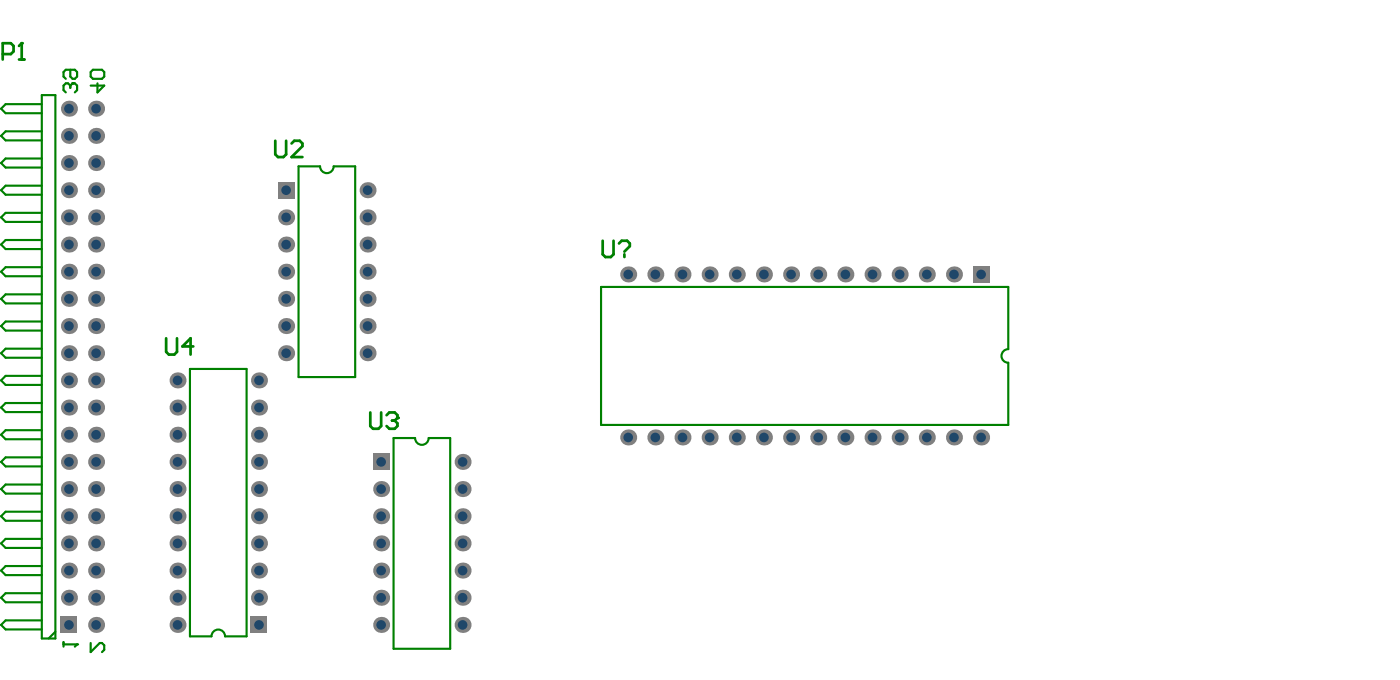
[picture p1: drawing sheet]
<svg xmlns="http://www.w3.org/2000/svg" width="436mm" height="212mm" viewBox="0 0 436 212" stroke-linecap="round" stroke-linejoin="round" font-family="sans-serif">
<g fill="none" stroke="#008000" stroke-width=".67">
<path d="M13 29.6h4.2v169.1h-4.2zM13 32.4h-11.3l-1.4 1.4 1.4 1.4h11.3M13 40.9h-11.3l-1.4 1.4 1.4 1.4h11.3M13 49.3h-11.3l-1.4 1.4 1.4 1.5h11.3M13 57.8h-11.3l-1.4 1.4 1.4 1.4h11.3M99.7 51.8h-6.7v65.6h17.6v-65.6h-6.7M13 66.3h-11.3l-1.4 1.4 1.4 1.4h11.3M13 74.7h-11.3l-1.4 1.4 1.4 1.4h11.3M13 83.2h-11.3l-1.4 1.4 1.4 1.4h11.3M13 91.6h-11.3l-1.4 1.4 1.4 1.4h11.3M13 100.1h-11.3l-1.4 1.4 1.4 1.4h11.3M13 108.5h-11.3l-1.4 1.4 1.4 1.5h11.3"/>
<path d="M13 117h-11.3l-1.4 1.4 1.4 1.4h11.3M314 108.7v-19.4h-126.8v43h126.8v-19.4M13 125.5h-11.3l-1.4 1.4 1.4 1.4h11.3M13 133.9h-11.3l-1.4 1.4 1.4 1.4h11.3M129.3 136.4h-6.7v65.5h17.6v-65.5h-6.7M13 142.4h-11.3l-1.4 1.4 1.4 1.4h11.3M13 150.8h-11.3l-1.4 1.4 1.4 1.4h11.3M13 159.3h-11.3l-1.4 1.4 1.4 1.4h11.3M13 167.7h-11.3l-1.4 1.4 1.4 1.5h11.3M13 176.2h-11.3l-1.4 1.4 1.4 1.4h11.3M13 184.7h-11.3l-1.4 1.4 1.4 1.4h11.3M13 193.1h-11.3l-1.4 1.4 1.4 1.4h11.3"/>
<path d="M17.2 196.6l-2.1 2.1M65.9 198.1h-6.7v-83.3h17.6v83.3h-6.7"/>
</g>
<path d="M19.8 199.9v1.4M19.8 200.6h4.2M28.2 200.2v2.8l2.9-2.8h.7l.7 .7v1.4l-.7 .7" fill="none" stroke="#008000" stroke-width=".68"/>
<circle cx="24" cy="200.6" r=".34" fill="#008000"/>
<path d="M22.6 25.9h.7l.7 .7v1.5l-.7 .7M24 200.6l-.7 .7" fill="none" stroke="#008000" stroke-width=".68"/>
<circle cx="22.6" cy="25.9" r=".34" fill="#008000"/>
<path d="M21.9 21.7v2.1l.7 .7h.7l.7-.7v-1.4l-.7-.7h-2.8l-.7 .7v1.4l.7 .7M21.9 26.6v.8M21.9 26.6l-.7-.7h-.7l-.7 .7v1.5l.7 .7M22.6 25.9l-.7 .7M28.9 21.7h2.9l.7 .7v1.4l-.7 .7h-2.9l-.7-.7v-1.4zM30.4 25.9v2.9l2.1-2.2h-4.3" fill="none" stroke="#008000" stroke-width=".68"/>
<path d="M.8 16.8h2.6l.8-.8v-1.7l-.8-.8h-2.6v5M5.9 18.5h1.7M6.8 13.5v5" fill="none" stroke="#008000" stroke-width=".85"/>
<circle cx="6.8" cy="13.5" r=".42" fill="#008000"/>
<path d="M6.8 13.5l-.9 .8M187.7 74.9v4.3l.9 .8h1.6l.9-.8v-4.3M192.8 75.8l.8-.9h1.7l.9 .9v.8l-1.7 1.7M194.5 79.2v.8M115.3 128.4v4.2l.9 .9h1.7l.8-.9v-4.2M120.4 129.2l.8-.8h1.7l.9 .8v.9" fill="none" stroke="#008000" stroke-width=".85"/>
<circle cx="123.8" cy="130.1" r=".42" fill="#008000"/>
<path d="M85.7 43.8v4.2l.9 .9h1.7l.8-.9v-4.2M90.8 44.7l.9-.9h1.6l.9 .9v.8l-3.4 3.4h3.4M51.7 105.3v4.2l.9 .9h1.7l.8-.9v-4.2M60.2 107.8h-3.4l2.6-2.5v5.1M122.1 130.9h.8M122.9 130.9l.9 .9v.8l-.9 .9h-1.7l-.8-.9M123.8 130.1l-.9 .8" fill="none" stroke="#008000" stroke-width=".85"/>
<path d="M99.7 51.8a2.11 2.11 0 0 0 2.1 2.1 2.11 2.11 0 0 0 2.1-2.1M314 108.7a2.11 2.11 0 0 0-2.1 2.1 2.11 2.11 0 0 0 2.1 2.1M129.3 136.4a2.11 2.11 0 0 0 2.1 2.1 2.11 2.11 0 0 0 2.1-2.1M65.9 198.1a2.11 2.11 0 0 1 2.1-2.1 2.11 2.11 0 0 1 2.1 2.1" fill="none" stroke="#008000" stroke-width=".67"/>
<circle cx="21.5" cy="160.7" r="2.5" fill="#808080"/>
<circle cx="21.5" cy="160.7" r="1.5" fill="#1f4769"/>
<circle cx="21.5" cy="152.2" r="2.5" fill="#808080"/>
<circle cx="21.5" cy="152.2" r="1.5" fill="#1f4769"/>
<path d="M19 192h5v5h-5z" fill-rule="evenodd" fill="#808080"/>
<circle cx="21.5" cy="194.5" r="1.5" fill="#1f4769"/>
<circle cx="21.5" cy="186.1" r="2.5" fill="#808080"/>
<circle cx="21.5" cy="186.1" r="1.5" fill="#1f4769"/>
<circle cx="21.5" cy="177.6" r="2.5" fill="#808080"/>
<circle cx="21.5" cy="177.6" r="1.5" fill="#1f4769"/>
<circle cx="21.5" cy="169.1" r="2.5" fill="#808080"/>
<circle cx="21.5" cy="169.1" r="1.5" fill="#1f4769"/>
<circle cx="21.5" cy="143.8" r="2.5" fill="#808080"/>
<circle cx="21.5" cy="143.8" r="1.5" fill="#1f4769"/>
<circle cx="21.5" cy="135.3" r="2.5" fill="#808080"/>
<circle cx="21.5" cy="135.3" r="1.5" fill="#1f4769"/>
<circle cx="29.9" cy="160.7" r="2.5" fill="#808080"/>
<circle cx="29.9" cy="160.7" r="1.5" fill="#1f4769"/>
<circle cx="29.9" cy="152.2" r="2.5" fill="#808080"/>
<circle cx="29.9" cy="152.2" r="1.5" fill="#1f4769"/>
<circle cx="29.9" cy="194.5" r="2.5" fill="#808080"/>
<circle cx="29.9" cy="194.5" r="1.5" fill="#1f4769"/>
<circle cx="29.9" cy="186.1" r="2.5" fill="#808080"/>
<circle cx="29.9" cy="186.1" r="1.5" fill="#1f4769"/>
<circle cx="29.9" cy="177.6" r="2.5" fill="#808080"/>
<circle cx="29.9" cy="177.6" r="1.5" fill="#1f4769"/>
<circle cx="29.9" cy="169.1" r="2.5" fill="#808080"/>
<circle cx="29.9" cy="169.1" r="1.5" fill="#1f4769"/>
<circle cx="29.9" cy="143.8" r="2.5" fill="#808080"/>
<circle cx="29.9" cy="143.8" r="1.5" fill="#1f4769"/>
<circle cx="29.9" cy="135.3" r="2.5" fill="#808080"/>
<circle cx="29.9" cy="135.3" r="1.5" fill="#1f4769"/>
<circle cx="55.3" cy="169.1" r="2.5" fill="#808080"/>
<circle cx="55.3" cy="169.1" r="1.5" fill="#1f4769"/>
<circle cx="55.3" cy="177.6" r="2.5" fill="#808080"/>
<circle cx="55.3" cy="177.6" r="1.5" fill="#1f4769"/>
<circle cx="55.3" cy="186.1" r="2.5" fill="#808080"/>
<circle cx="55.3" cy="186.1" r="1.5" fill="#1f4769"/>
<circle cx="55.3" cy="194.5" r="2.5" fill="#808080"/>
<circle cx="55.3" cy="194.5" r="1.5" fill="#1f4769"/>
<circle cx="55.3" cy="135.3" r="2.5" fill="#808080"/>
<circle cx="55.3" cy="135.3" r="1.5" fill="#1f4769"/>
<circle cx="55.3" cy="143.8" r="2.5" fill="#808080"/>
<circle cx="55.3" cy="143.8" r="1.5" fill="#1f4769"/>
<circle cx="55.3" cy="152.2" r="2.5" fill="#808080"/>
<circle cx="55.3" cy="152.2" r="1.5" fill="#1f4769"/>
<circle cx="55.3" cy="160.7" r="2.5" fill="#808080"/>
<circle cx="55.3" cy="160.7" r="1.5" fill="#1f4769"/>
<path d="M78.2 192h5v5h-5z" fill-rule="evenodd" fill="#808080"/>
<circle cx="80.7" cy="194.5" r="1.5" fill="#1f4769"/>
<circle cx="80.7" cy="186.1" r="2.5" fill="#808080"/>
<circle cx="80.7" cy="186.1" r="1.5" fill="#1f4769"/>
<circle cx="80.7" cy="143.8" r="2.5" fill="#808080"/>
<circle cx="80.7" cy="143.8" r="1.5" fill="#1f4769"/>
<circle cx="80.7" cy="135.3" r="2.5" fill="#808080"/>
<circle cx="80.7" cy="135.3" r="1.5" fill="#1f4769"/>
<circle cx="80.7" cy="177.6" r="2.5" fill="#808080"/>
<circle cx="80.7" cy="177.6" r="1.5" fill="#1f4769"/>
<circle cx="80.7" cy="169.1" r="2.5" fill="#808080"/>
<circle cx="80.7" cy="169.1" r="1.5" fill="#1f4769"/>
<circle cx="80.7" cy="160.7" r="2.5" fill="#808080"/>
<circle cx="80.7" cy="160.7" r="1.5" fill="#1f4769"/>
<circle cx="80.7" cy="152.2" r="2.5" fill="#808080"/>
<circle cx="80.7" cy="152.2" r="1.5" fill="#1f4769"/>
<circle cx="21.5" cy="126.9" r="2.5" fill="#808080"/>
<circle cx="21.5" cy="126.9" r="1.5" fill="#1f4769"/>
<circle cx="21.5" cy="109.9" r="2.5" fill="#808080"/>
<circle cx="21.5" cy="109.9" r="1.5" fill="#1f4769"/>
<circle cx="21.5" cy="59.2" r="2.5" fill="#808080"/>
<circle cx="21.5" cy="59.2" r="1.5" fill="#1f4769"/>
<circle cx="21.5" cy="118.4" r="2.5" fill="#808080"/>
<circle cx="21.5" cy="118.4" r="1.5" fill="#1f4769"/>
<circle cx="21.5" cy="42.3" r="2.5" fill="#808080"/>
<circle cx="21.5" cy="42.3" r="1.5" fill="#1f4769"/>
<circle cx="21.5" cy="33.8" r="2.5" fill="#808080"/>
<circle cx="21.5" cy="33.8" r="1.5" fill="#1f4769"/>
<circle cx="21.5" cy="67.7" r="2.5" fill="#808080"/>
<circle cx="21.5" cy="67.7" r="1.5" fill="#1f4769"/>
<circle cx="21.5" cy="76.1" r="2.5" fill="#808080"/>
<circle cx="21.5" cy="76.1" r="1.5" fill="#1f4769"/>
<circle cx="21.5" cy="84.6" r="2.5" fill="#808080"/>
<circle cx="21.5" cy="84.6" r="1.5" fill="#1f4769"/>
<circle cx="21.5" cy="50.7" r="2.5" fill="#808080"/>
<circle cx="21.5" cy="50.7" r="1.5" fill="#1f4769"/>
<circle cx="21.5" cy="93" r="2.5" fill="#808080"/>
<circle cx="21.5" cy="93" r="1.5" fill="#1f4769"/>
<circle cx="21.5" cy="101.5" r="2.5" fill="#808080"/>
<circle cx="21.5" cy="101.5" r="1.5" fill="#1f4769"/>
<circle cx="29.9" cy="126.9" r="2.5" fill="#808080"/>
<circle cx="29.9" cy="126.9" r="1.5" fill="#1f4769"/>
<circle cx="29.9" cy="109.9" r="2.5" fill="#808080"/>
<circle cx="29.9" cy="109.9" r="1.5" fill="#1f4769"/>
<circle cx="29.9" cy="67.7" r="2.5" fill="#808080"/>
<circle cx="29.9" cy="67.7" r="1.5" fill="#1f4769"/>
<circle cx="29.9" cy="59.2" r="2.5" fill="#808080"/>
<circle cx="29.9" cy="59.2" r="1.5" fill="#1f4769"/>
<circle cx="29.9" cy="33.8" r="2.5" fill="#808080"/>
<circle cx="29.9" cy="33.8" r="1.5" fill="#1f4769"/>
<circle cx="29.9" cy="50.7" r="2.5" fill="#808080"/>
<circle cx="29.9" cy="50.7" r="1.5" fill="#1f4769"/>
<circle cx="29.9" cy="118.4" r="2.5" fill="#808080"/>
<circle cx="29.9" cy="118.4" r="1.5" fill="#1f4769"/>
<circle cx="29.9" cy="42.3" r="2.5" fill="#808080"/>
<circle cx="29.9" cy="42.3" r="1.5" fill="#1f4769"/>
<circle cx="29.9" cy="84.6" r="2.5" fill="#808080"/>
<circle cx="29.9" cy="84.6" r="1.5" fill="#1f4769"/>
<circle cx="29.9" cy="93" r="2.5" fill="#808080"/>
<circle cx="29.9" cy="93" r="1.5" fill="#1f4769"/>
<circle cx="29.9" cy="101.5" r="2.5" fill="#808080"/>
<circle cx="29.9" cy="101.5" r="1.5" fill="#1f4769"/>
<circle cx="29.9" cy="76.1" r="2.5" fill="#808080"/>
<circle cx="29.9" cy="76.1" r="1.5" fill="#1f4769"/>
<circle cx="55.3" cy="126.9" r="2.5" fill="#808080"/>
<circle cx="55.3" cy="126.9" r="1.5" fill="#1f4769"/>
<circle cx="55.3" cy="118.4" r="2.5" fill="#808080"/>
<circle cx="55.3" cy="118.4" r="1.5" fill="#1f4769"/>
<circle cx="80.7" cy="126.9" r="2.5" fill="#808080"/>
<circle cx="80.7" cy="126.9" r="1.5" fill="#1f4769"/>
<circle cx="80.7" cy="118.4" r="2.5" fill="#808080"/>
<circle cx="80.7" cy="118.4" r="1.5" fill="#1f4769"/>
<path d="M86.6 56.7h5v5h-5z" fill-rule="evenodd" fill="#808080"/>
<circle cx="89.1" cy="59.2" r="1.5" fill="#1f4769"/>
<circle cx="89.1" cy="67.7" r="2.5" fill="#808080"/>
<circle cx="89.1" cy="67.7" r="1.5" fill="#1f4769"/>
<circle cx="89.1" cy="76.1" r="2.5" fill="#808080"/>
<circle cx="89.1" cy="76.1" r="1.5" fill="#1f4769"/>
<circle cx="89.1" cy="84.6" r="2.5" fill="#808080"/>
<circle cx="89.1" cy="84.6" r="1.5" fill="#1f4769"/>
<circle cx="89.1" cy="109.9" r="2.5" fill="#808080"/>
<circle cx="89.1" cy="109.9" r="1.5" fill="#1f4769"/>
<circle cx="114.5" cy="109.9" r="2.5" fill="#808080"/>
<circle cx="114.5" cy="109.9" r="1.5" fill="#1f4769"/>
<circle cx="114.5" cy="101.5" r="2.5" fill="#808080"/>
<circle cx="114.5" cy="101.5" r="1.5" fill="#1f4769"/>
<circle cx="118.7" cy="152.2" r="2.5" fill="#808080"/>
<circle cx="118.7" cy="152.2" r="1.5" fill="#1f4769"/>
<circle cx="118.7" cy="194.5" r="2.5" fill="#808080"/>
<circle cx="118.7" cy="194.5" r="1.5" fill="#1f4769"/>
<path d="M116.2 141.3h5v5h-5z" fill-rule="evenodd" fill="#808080"/>
<circle cx="118.7" cy="143.8" r="1.5" fill="#1f4769"/>
<circle cx="118.7" cy="160.7" r="2.5" fill="#808080"/>
<circle cx="118.7" cy="160.7" r="1.5" fill="#1f4769"/>
<circle cx="118.7" cy="169.1" r="2.5" fill="#808080"/>
<circle cx="118.7" cy="169.1" r="1.5" fill="#1f4769"/>
<circle cx="118.7" cy="177.6" r="2.5" fill="#808080"/>
<circle cx="118.7" cy="177.6" r="1.5" fill="#1f4769"/>
<circle cx="118.7" cy="186.1" r="2.5" fill="#808080"/>
<circle cx="118.7" cy="186.1" r="1.5" fill="#1f4769"/>
<circle cx="144.1" cy="194.5" r="2.5" fill="#808080"/>
<circle cx="144.1" cy="194.5" r="1.5" fill="#1f4769"/>
<circle cx="144.1" cy="186.1" r="2.5" fill="#808080"/>
<circle cx="144.1" cy="186.1" r="1.5" fill="#1f4769"/>
<circle cx="144.1" cy="177.6" r="2.5" fill="#808080"/>
<circle cx="144.1" cy="177.6" r="1.5" fill="#1f4769"/>
<circle cx="144.1" cy="169.1" r="2.5" fill="#808080"/>
<circle cx="144.1" cy="169.1" r="1.5" fill="#1f4769"/>
<circle cx="144.1" cy="160.7" r="2.5" fill="#808080"/>
<circle cx="144.1" cy="160.7" r="1.5" fill="#1f4769"/>
<circle cx="144.1" cy="143.8" r="2.5" fill="#808080"/>
<circle cx="144.1" cy="143.8" r="1.5" fill="#1f4769"/>
<circle cx="144.1" cy="152.2" r="2.5" fill="#808080"/>
<circle cx="144.1" cy="152.2" r="1.5" fill="#1f4769"/>
<circle cx="195.7" cy="136.2" r="2.5" fill="#808080"/>
<circle cx="195.7" cy="136.2" r="1.5" fill="#1f4769"/>
<circle cx="204.1" cy="136.2" r="2.5" fill="#808080"/>
<circle cx="204.1" cy="136.2" r="1.5" fill="#1f4769"/>
<circle cx="212.6" cy="136.2" r="2.5" fill="#808080"/>
<circle cx="212.6" cy="136.2" r="1.5" fill="#1f4769"/>
<circle cx="221" cy="136.2" r="2.5" fill="#808080"/>
<circle cx="221" cy="136.2" r="1.5" fill="#1f4769"/>
<circle cx="229.5" cy="136.2" r="2.5" fill="#808080"/>
<circle cx="229.5" cy="136.2" r="1.5" fill="#1f4769"/>
<circle cx="237.9" cy="136.2" r="2.5" fill="#808080"/>
<circle cx="237.9" cy="136.2" r="1.5" fill="#1f4769"/>
<circle cx="246.4" cy="136.2" r="2.5" fill="#808080"/>
<circle cx="246.4" cy="136.2" r="1.5" fill="#1f4769"/>
<circle cx="254.8" cy="136.2" r="2.5" fill="#808080"/>
<circle cx="254.8" cy="136.2" r="1.5" fill="#1f4769"/>
<circle cx="263.3" cy="136.2" r="2.5" fill="#808080"/>
<circle cx="263.3" cy="136.2" r="1.5" fill="#1f4769"/>
<circle cx="271.8" cy="136.2" r="2.5" fill="#808080"/>
<circle cx="271.8" cy="136.2" r="1.5" fill="#1f4769"/>
<circle cx="280.2" cy="136.2" r="2.5" fill="#808080"/>
<circle cx="280.2" cy="136.2" r="1.5" fill="#1f4769"/>
<circle cx="288.7" cy="136.2" r="2.5" fill="#808080"/>
<circle cx="288.7" cy="136.2" r="1.5" fill="#1f4769"/>
<circle cx="297.1" cy="136.2" r="2.5" fill="#808080"/>
<circle cx="297.1" cy="136.2" r="1.5" fill="#1f4769"/>
<circle cx="305.6" cy="136.2" r="2.5" fill="#808080"/>
<circle cx="305.6" cy="136.2" r="1.5" fill="#1f4769"/>
<circle cx="89.1" cy="101.5" r="2.5" fill="#808080"/>
<circle cx="89.1" cy="101.5" r="1.5" fill="#1f4769"/>
<circle cx="89.1" cy="93" r="2.5" fill="#808080"/>
<circle cx="89.1" cy="93" r="1.5" fill="#1f4769"/>
<circle cx="114.5" cy="93" r="2.5" fill="#808080"/>
<circle cx="114.5" cy="93" r="1.5" fill="#1f4769"/>
<circle cx="114.5" cy="84.6" r="2.5" fill="#808080"/>
<circle cx="114.5" cy="84.6" r="1.5" fill="#1f4769"/>
<circle cx="114.5" cy="76.1" r="2.5" fill="#808080"/>
<circle cx="114.5" cy="76.1" r="1.5" fill="#1f4769"/>
<circle cx="114.5" cy="67.7" r="2.5" fill="#808080"/>
<circle cx="114.5" cy="67.7" r="1.5" fill="#1f4769"/>
<circle cx="114.5" cy="59.2" r="2.5" fill="#808080"/>
<circle cx="114.5" cy="59.2" r="1.5" fill="#1f4769"/>
<circle cx="195.7" cy="85.4" r="2.5" fill="#808080"/>
<circle cx="195.7" cy="85.4" r="1.5" fill="#1f4769"/>
<circle cx="204.1" cy="85.4" r="2.5" fill="#808080"/>
<circle cx="204.1" cy="85.4" r="1.5" fill="#1f4769"/>
<circle cx="212.6" cy="85.4" r="2.5" fill="#808080"/>
<circle cx="212.6" cy="85.4" r="1.5" fill="#1f4769"/>
<circle cx="221" cy="85.4" r="2.5" fill="#808080"/>
<circle cx="221" cy="85.4" r="1.5" fill="#1f4769"/>
<circle cx="229.5" cy="85.4" r="2.5" fill="#808080"/>
<circle cx="229.5" cy="85.4" r="1.5" fill="#1f4769"/>
<circle cx="237.9" cy="85.4" r="2.5" fill="#808080"/>
<circle cx="237.9" cy="85.4" r="1.5" fill="#1f4769"/>
<circle cx="246.4" cy="85.4" r="2.5" fill="#808080"/>
<circle cx="246.4" cy="85.4" r="1.5" fill="#1f4769"/>
<circle cx="254.8" cy="85.4" r="2.5" fill="#808080"/>
<circle cx="254.8" cy="85.4" r="1.5" fill="#1f4769"/>
<circle cx="263.3" cy="85.4" r="2.5" fill="#808080"/>
<circle cx="263.3" cy="85.4" r="1.5" fill="#1f4769"/>
<circle cx="271.8" cy="85.4" r="2.5" fill="#808080"/>
<circle cx="271.8" cy="85.4" r="1.5" fill="#1f4769"/>
<circle cx="280.2" cy="85.4" r="2.5" fill="#808080"/>
<circle cx="280.2" cy="85.4" r="1.5" fill="#1f4769"/>
<circle cx="288.7" cy="85.4" r="2.5" fill="#808080"/>
<circle cx="288.7" cy="85.4" r="1.5" fill="#1f4769"/>
<circle cx="297.1" cy="85.4" r="2.5" fill="#808080"/>
<circle cx="297.1" cy="85.4" r="1.5" fill="#1f4769"/>
<path d="M303.1 82.9h5v5h-5z" fill-rule="evenodd" fill="#808080"/>
<circle cx="305.6" cy="85.4" r="1.5" fill="#1f4769"/>
</svg>
